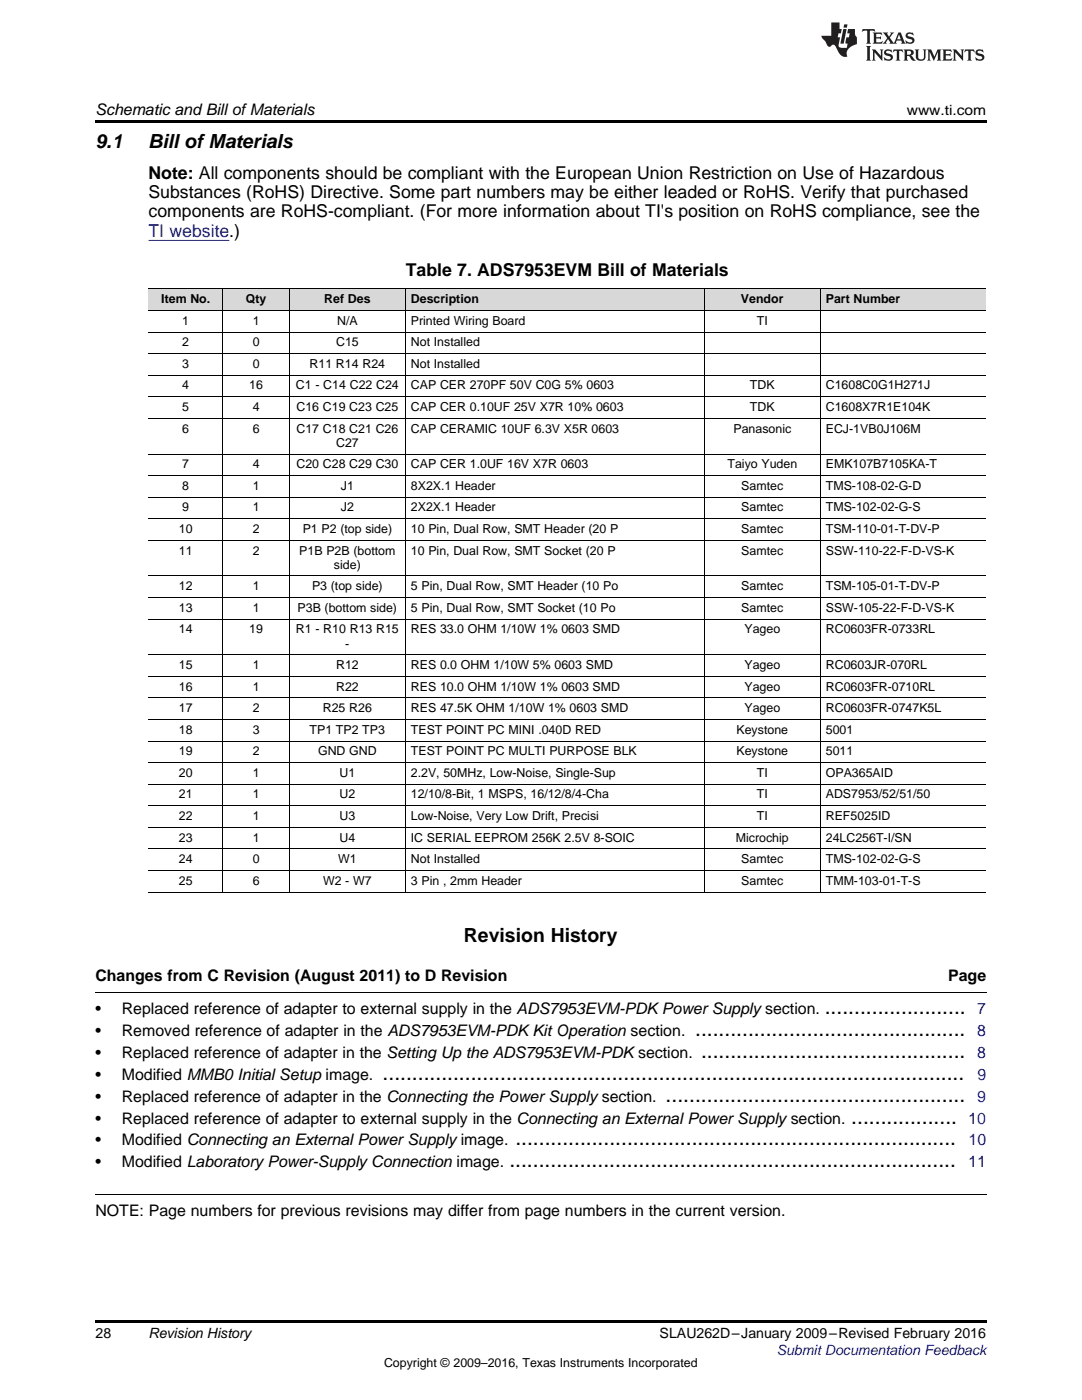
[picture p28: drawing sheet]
<svg xmlns="http://www.w3.org/2000/svg" width="216mm" height="279mm" viewBox="0 0 216 279" stroke-linecap="round" stroke-linejoin="round" font-family="sans-serif">
<defs><g id="words">
<g font-size="4.2">
<text x="164.6" y="202.4">........................</text>
<text x="138.7" y="206.7">..............................................</text>
<text x="76.3" y="215.5">...................................................................................................</text>
<text x="139.9" y="211.1">.............................................</text>
<text x="132.8" y="219.9">...................................................</text>
<text x="169.9" y="224.2">..................</text>
<text x="101.6" y="233">............................................................................</text>
<text x="102.8" y="228.6">...........................................................................</text>
</g>
<g font-size="3.9">
<text x="19" y="29.6">9.1</text>
<text x="29.6" y="29.6">Bill ofMaterials</text>
<text x="92.6" y="187.9">Revision History</text>
</g>
<g font-size="3.5">
<text x="29.6" y="35.6">Note: All components should be compliant with the European Union Restriction on Use of Hazardous</text>
<text x="29.6" y="39.5">Substances (RoHS) Directive. Some part numbers may be either leaded or RoHS. Verify that purchased</text>
<text x="29.6" y="43.4">components are RoHS-compliant. (For more information about TI's position on RoHS compliance, see the</text>
<text x="81" y="55">Table 7. ADS7953EVM Bill of Materials</text>
</g>
<text font-size="3.5" fill="#00f" x="29.6" y="47.3">TI website.)</text>
<g font-size="3.2">
<text x="19" y="23">Schematic and Bill ofMaterials</text>
<text x="19" y="195.8">Changes from C Revision (August 2011) to D Revision ................................................................................................ Page</text>
<text x="19" y="202.4">•</text>
<text x="24.3" y="202.4">Replaced reference of adapter to external supply in the ADS7953EVM-PDKPower Supply section.</text>
<text x="19" y="206.7">•</text>
<text x="24.3" y="206.7">Removed reference of adapter in the ADS7953EVM-PDKKit Operation section.</text>
<text x="19" y="211.1">•</text>
<text x="19" y="215.5">•</text>
<text x="24.3" y="211.1">Replaced reference of adapter in the Setting Up the ADS7953EVM-PDKsection.</text>
<text x="24.3" y="215.5">Modified MMB0 Initial Setup image.</text>
<text x="19" y="219.9">•</text>
<text x="24.3" y="219.9">Replaced reference of adapter in the Connecting the Power Supply section.</text>
<text x="19" y="224.2">•</text>
<text x="24.3" y="224.2">Replaced reference of adapter to external supply in the Connecting an External Power Supply section.</text>
<text x="19" y="228.6">•</text>
<text x="19" y="233">•</text>
<text x="24.3" y="228.6">Modified Connecting an External Power Supply image.</text>
<text x="24.3" y="233">Modified Laboratory Power-Supply Connection image.</text>
<text x="19" y="242.7">NOTE: Page numbers for previous revisions may differ from page numbers in the current version.</text>
</g>
<g font-size="3.2" fill="#00f">
<text x="195" y="202.4">7</text>
<text x="195" y="206.7">8</text>
<text x="195" y="211.1">8</text>
<text x="195" y="215.5">9</text>
<text x="195" y="219.9">9</text>
<text x="193.2" y="224.2">10</text>
<text x="193.2" y="233">11</text>
<text x="193.3" y="228.6">10</text>
</g>
<g font-size="2.8">
<text x="180.9" y="23">www.ti.com</text>
<text x="19" y="267">28</text>
<text x="29.6" y="267.1">Revision History</text>
<text x="131.6" y="267.1">SLAU262D–January 2009–Revised February 2016</text>
</g>
<text font-size="2.8" fill="#00f" x="155" y="270.4">Submit Documentation Feedback</text>
<g font-size="2.5">
<text x="32.2" y="60.5">Item No.</text>
<text x="36.4" y="64.8">1</text>
<text x="49.1" y="60.5">Qty</text>
<text x="50.4" y="64.8">1</text>
<text x="64.7" y="60.5">Ref Des</text>
<text x="67.3" y="64.8">N/A</text>
<text x="82" y="60.5">Description</text>
<text x="82" y="64.8">Printed Wiring Board</text>
<text x="147.8" y="60.5">Vendor</text>
<text x="151" y="64.8">TI</text>
<text x="164.8" y="60.5">Part Number</text>
<text x="36.4" y="69.1">2</text>
<text x="50.4" y="69.1">0</text>
<text x="67.1" y="69.1">C15</text>
<text x="82" y="69.1">Not Installed</text>
<text x="36.4" y="73.4">3</text>
<text x="36.4" y="77.7">4</text>
<text x="49.7" y="77.7">16</text>
<text x="50.4" y="73.4">0</text>
<text x="59.1" y="77.7">C1 - C14 C22 C24</text>
<text x="61.8" y="73.4">R11 R14 R24</text>
<text x="82" y="73.4">Not Installed</text>
<text x="82" y="77.7">CAP CER 270PF 50V C0G 5% 0603</text>
<text x="149.6" y="77.7">TDK</text>
<text x="164.8" y="77.7">C1608C0G1H271J</text>
<text x="36.4" y="82">5</text>
<text x="50.4" y="82">4</text>
<text x="59.2" y="82">C16 C19 C23 C25</text>
<text x="82" y="82">CAP CER 0.10UF 25V X7R 10% 0603</text>
<text x="149.6" y="82">TDK</text>
<text x="164.8" y="82">C1608X7R1E104K</text>
<text x="36.4" y="86.3">6</text>
<text x="50.4" y="86.3">6</text>
<text x="59.2" y="86.3">C17 C18 C21 C26</text>
<text x="67.1" y="89.1">C27</text>
<text x="82" y="86.3">CAP CERAMIC 10UF 6.3V X5R 0603</text>
<text x="146.4" y="86.3">Panasonic</text>
<text x="164.8" y="86.3">ECJ-1VB0J106M</text>
<text x="36.4" y="93.5">7</text>
<text x="50.4" y="93.5">4</text>
<text x="59.2" y="93.5">C20 C28 C29 C30</text>
<text x="82" y="93.5">CAP CER 1.0UF 16V X7R 0603</text>
<text x="145.2" y="93.5">Taiyo Yuden</text>
<text x="164.8" y="93.5">EMK107B7105KA-T</text>
<text x="36.4" y="97.8">8</text>
<text x="50.4" y="97.8">1</text>
<text x="68" y="97.8">J1</text>
<text x="82" y="97.8">8X2X.1 Header</text>
<text x="147.9" y="97.8">Samtec</text>
<text x="164.8" y="97.8">TMS-108-02-G-D</text>
<text x="35.7" y="106.4">10</text>
<text x="36.4" y="102.1">9</text>
<text x="50.4" y="102.1">1</text>
<text x="50.4" y="106.4">2</text>
<text x="60.4" y="106.4">P1 P2 (top side)</text>
<text x="68" y="102.1">J2</text>
<text x="82" y="102.1">2X2X.1 Header</text>
<text x="82" y="106.4">10 Pin, Dual Row, SMT Header (20 P</text>
<text x="147.9" y="102.1">Samtec</text>
<text x="147.9" y="106.4">Samtec</text>
<text x="164.8" y="102.1">TMS-102-02-G-S</text>
<text x="164.8" y="106.4">TSM-110-01-T-DV-P</text>
<text x="35.7" y="110.7">11</text>
<text x="50.4" y="110.7">2</text>
<text x="59.7" y="110.7">P1B P2B (bottom</text>
<text x="66.6" y="113.5">side)</text>
<text x="82" y="110.7">10 Pin, Dual Row, SMT Socket (20 P</text>
<text x="147.9" y="110.7">Samtec</text>
<text x="164.8" y="110.7">SSW-110-22-F-D-VS-K</text>
<text x="35.7" y="117.8">12</text>
<text x="50.4" y="117.8">1</text>
<text x="62.3" y="117.8">P3 (top side)</text>
<text x="82" y="117.8">5 Pin, Dual Row, SMT Header (10 Po</text>
<text x="147.9" y="117.8">Samtec</text>
<text x="164.8" y="117.8">TSM-105-01-T-DV-P</text>
<text x="35.7" y="122.1">13</text>
<text x="50.4" y="122.1">1</text>
<text x="59.4" y="122.1">P3B (bottom side)</text>
<text x="82" y="122.1">5 Pin, Dual Row, SMT Socket (10 Po</text>
<text x="147.9" y="122.1">Samtec</text>
<text x="164.8" y="122.1">SSW-105-22-F-D-VS-K</text>
<text x="35.7" y="126.4">14</text>
<text x="49.7" y="126.4">19</text>
<text x="59.1" y="126.4">R1 - R10 R13 R15</text>
<text x="68.9" y="129.2">-</text>
<text x="82" y="126.4">RES 33.0 OHM 1/10W 1% 0603 SMD</text>
<text x="148.6" y="126.4">Yageo</text>
<text x="164.8" y="126.4">RC0603FR-0733RL</text>
<text x="35.7" y="133.5">15</text>
<text x="35.7" y="137.8">16</text>
<text x="50.4" y="133.5">1</text>
<text x="50.4" y="137.8">1</text>
<text x="67.1" y="133.5">R12</text>
<text x="67.1" y="137.8">R22</text>
<text x="82" y="133.5">RES 0.0 OHM 1/10W 5% 0603 SMD</text>
<text x="82" y="137.8">RES 10.0 OHM 1/10W 1% 0603 SMD</text>
<text x="148.6" y="133.5">Yageo</text>
<text x="148.6" y="137.8">Yageo</text>
<text x="164.8" y="133.5">RC0603JR-070RL</text>
<text x="164.8" y="137.8">RC0603FR-0710RL</text>
<text x="35.7" y="142.1">17</text>
<text x="50.4" y="142.1">2</text>
<text x="64.4" y="142.1">R25 R26</text>
<text x="82" y="142.1">RES 47.5K OHM 1/10W 1% 0603 SMD</text>
<text x="148.6" y="142.1">Yageo</text>
<text x="164.8" y="142.1">RC0603FR-0747K5L</text>
<text x="35.7" y="146.4">18</text>
<text x="50.4" y="146.4">3</text>
<text x="61.8" y="146.4">TP1 TP2 TP3</text>
<text x="82" y="146.4">TEST POINT PC MINI .040D RED</text>
<text x="147" y="146.4">Keystone</text>
<text x="164.8" y="146.4">5001</text>
<text x="35.7" y="150.7">19</text>
<text x="35.7" y="155">20</text>
<text x="50.4" y="150.7">2</text>
<text x="50.4" y="155">1</text>
<text x="63.5" y="150.7">GND GND</text>
<text x="67.7" y="155">U1</text>
<text x="82" y="150.7">TEST POINT PC MULTI PURPOSE BLK</text>
<text x="82" y="155">2.2V, 50MHz, Low-Noise, Single-Sup</text>
<text x="147" y="150.7">Keystone</text>
<text x="151" y="155">TI</text>
<text x="164.8" y="150.7">5011</text>
<text x="164.8" y="155">OPA365AID</text>
<text x="35.7" y="159.3">21</text>
<text x="50.4" y="159.3">1</text>
<text x="67.7" y="159.3">U2</text>
<text x="82" y="159.3">12/10/8-Bit, 1 MSPS, 16/12/8/4-Cha</text>
<text x="151" y="159.3">TI</text>
<text x="164.8" y="159.3">ADS7953/52/51/50</text>
<text x="35.7" y="163.7">22</text>
<text x="35.7" y="168">23</text>
<text x="50.4" y="163.7">1</text>
<text x="50.4" y="168">1</text>
<text x="67.7" y="163.7">U3</text>
<text x="67.7" y="168">U4</text>
<text x="82" y="163.7">Low-Noise, Very Low Drift, Precisi</text>
<text x="82" y="168">IC SERIAL EEPROM 256K 2.5V 8-SOIC</text>
<text x="146.8" y="168">Microchip</text>
<text x="151" y="163.7">TI</text>
<text x="164.8" y="163.7">REF5025ID</text>
<text x="164.8" y="168">24LC256T-I/SN</text>
<text x="35.7" y="172.3">24</text>
<text x="50.4" y="172.3">0</text>
<text x="67.5" y="172.3">W1</text>
<text x="82" y="172.3">Not Installed</text>
<text x="147.9" y="172.3">Samtec</text>
<text x="164.8" y="172.3">TMS-102-02-G-S</text>
<text x="35.7" y="176.6">25</text>
<text x="50.4" y="176.6">6</text>
<text x="64.5" y="176.6">W2 - W7</text>
<text x="82" y="176.6">3 Pin , 2mm Header</text>
<text x="147.9" y="176.6">Samtec</text>
<text x="164.8" y="176.6">TMM-103-01-T-S</text>
<text x="76.6" y="272.7">Copyright © 2009–2016, Texas Instruments Incorporated</text>
</g>
</g></defs>
<g fill="#d8d8d8">
<path d="M29.6 57.7h14.9v4.3h-14.9z"/>
<path d="M44.5 57.7h13.2v4.3h-13.2z"/>
<path d="M57.7 57.7h23.2v4.3h-23.2z"/>
<path d="M80.9 57.7h59.6v4.3h-59.6z"/>
<path d="M140.5 57.7h23.2v4.3h-23.2z"/>
<path d="M163.7 57.7h33.1v4.3h-33.1z"/>
</g>
<path d="M19 24h177.8v.6h-177.8zM19 263.5h177.8v.6h-177.8z" fill="#000"/>
<g fill="none" stroke="#000" stroke-width=".2">
<path d="M29.6 57.7h167.2M44.5 57.7v120.4M57.7 57.7v120.4M80.9 57.7v120.4M140.5 57.7v120.4M163.7 57.7v120.4M29.6 79.2h167.2M29.6 74.9h167.2M29.6 70.6h167.2M29.6 66.3h167.2M29.6 62h167.2M29.6 99.2h167.2"/>
<path d="M29.6 94.9h167.2M29.6 90.6h167.2M29.6 83.5h167.2M29.6 119.3h167.2M29.6 115h167.2M29.6 107.8h167.2M29.6 103.5h167.2M29.6 139.3h167.2M29.6 135h167.2M29.6 130.7h167.2M29.6 123.6h167.2M29.6 156.5h167.2"/>
<path d="M29.6 152.2h167.2M29.6 147.9h167.2M29.6 143.6h167.2M29.6 178h167.2M29.6 173.7h167.2M29.6 169.4h167.2M29.6 165.1h167.2M29.6 160.8h167.2M19 198.1h177.8M19 238.4h177.8"/>
</g>
<g fill="#231f20">
<path d="M172.1 5.8l-.1 .6 .5-.3h.5v.2v2.1l-.2 .3h1l-.2-.3v-2.1v-.2h.6l.4 .3-.1-.6zM174.1 6.5l.3 .4v1.5l-.3 .3h1.9l.1-.5a1.04 1.04 0 0 1-1.3 .1v-.6h.6l.4 .2v-.7l-.4 .2h-.6l.1-.6h.7l.4 .2-.1-.5zM176.1 6.5l.9 1.1-.9 1.1h.8l-.1-.2 .4-.7 .4 .7-.2 .2h1.6l-.2-.2 .1-.4h.9l.2 .4-.2 .2h.9l-.2-.3-.8-1.9h-.5l-.9 2.1-.7-1.1 .8-1h-.8l.1 .3-.3 .5-.4-.6 .2-.2zM179.4 6.9l.3 .9h-.7zM180.9 6.6a.63 .63 0 0 0-.2 .7 .63 .63 0 0 0 .6 .4l.6 .2 .1 .2a.75 .75 0 0 1-.7 .4 .75 .75 0 0 1-.6-.5l.1 .7 .2-.1a1.11 1.11 0 0 0 1.5-.5 1.13 1.13 0 0 0-1.3-.9l-.1-.3a1.04 1.04 0 0 1 1.2 .2l-.1-.6-.2 .1-.5-.1zM172.8 9.2l.3 .3v2.2l-.3 .4h1l-.2-.4v-2.2l.2-.3zM174 9.9l.2 .3v1.5l-.2 .4h.7l-.2-.4v-1.3l1.6 1.7v-1.9l.2-.3h-.7l.2 .3v.9l-1.2-1.2zM176.6 10a.62 .62 0 0 0-.2 .7 .62 .62 0 0 0 .6 .4l.6 .2 .1 .2a.76 .76 0 0 1-.7 .4 .76 .76 0 0 1-.6-.5l.1 .7 .1-.1a1.11 1.11 0 0 0 1.6-.6 1.13 1.13 0 0 0-1.3-.8l-.1-.3a1.04 1.04 0 0 1 1.2 .1l-.1-.5-.2 .1-.5-.2zM178.3 9.9l-.1 .6a.61 .61 0 0 1 .7-.3v1.5l-.2 .4h1l-.3-.4v-1.5a.63 .63 0 0 1 .8 .3l-.1-.6zM180.3 9.9l.2 .3v1.5l-.2 .4h.9l-.2-.2v-.7l.6 .2a.76 .76 0 0 0 1.1 .6l-1-.9a.58 .58 0 0 0 .6-.6 .58 .58 0 0 0-.5-.6zM181 10.2l.1-.1a.45 .45 0 0 1 .6 .1 .45 .45 0 0 1 .1 .5l-.8 .2zM182.5 9.9l.2 .2a2.17 2.17 0 0 0 .4 1.9 .99 .99 0 0 0 1.6-.7v-1.1l.2-.3h-.8l.2 .2a1.92 1.92 0 0 1-.2 1.7 .6 .6 0 0 1-.9-.5v-1.1l.2-.3zM185 9.9l.2 .3v1.5l-.2 .4h.7l-.2-.4v-1.4l.8 1.8 .8-1.8v1.4l-.2 .4h1l-.3-.4v-1.5l.3-.3h-.8l-.7 1.4-.6-1.4zM188 9.9l.2 .3v1.5l-.2 .4h1.8l.2-.6a1.04 1.04 0 0 1-1.3 .2v-.6h.6l.4 .1v-.6l-.4 .2h-.6l.1-.6h.7l.4 .2-.1-.5zM190.1 9.9l.2 .3v1.5l-.2 .4h.7l-.2-.4v-1.3l1.6 1.7v-1.9l.2-.3h-.7l.2 .3v.9l-1.1-1.2zM192.6 9.9l-.1 .6a.61 .61 0 0 1 .7-.3v1.5l-.2 .4h.9l-.2-.4v-1.5a.63 .63 0 0 1 .8 .3l-.2-.6zM194.9 10a.62 .62 0 0 0-.2 .7 .62 .62 0 0 0 .6 .4l.5 .2 .2 .2a.76 .76 0 0 1-.7 .4 .76 .76 0 0 1-.7-.5l.2 .7 .1-.1a1.11 1.11 0 0 0 1.5-.6 1.13 1.13 0 0 0-1.2-.8l-.1-.3a1.04 1.04 0 0 1 1.2 .1l-.2-.5-.2 .1-.5-.2z"/>
<path d="M165.9 4.5v2.6h-2l.1 .4 .8 .9a.91 .91 0 0 0 .9 .9 .56 .56 0 0 1 .5-.4 .56 .56 0 0 1 .5 .3l.4 .8a1.53 1.53 0 0 0 2 1.3 1.54 1.54 0 0 1 1-2.1l.9-.4-.1-1.4a1.52 1.52 0 0 1-.3-1.6h-1.4l-.2 .9h.5l-.1 .8h-.5l-.2 .9v.2l.4 .1-.1 .9a1.93 1.93 0 0 1-1.7-.3l.3-1.8h-.4l.1-.8h.5l.2-.9h-.5v-1.3zM168.3 5.8l-.6 2.9h.7l.5-2.9zM168.4 4.9l-.1 .6h.7l.1-.6z"/>
</g>
<path d="M29.6 48h16.2" fill="none" stroke="#00f" stroke-width=".2"/>
<use href="#words"/>
</svg>
